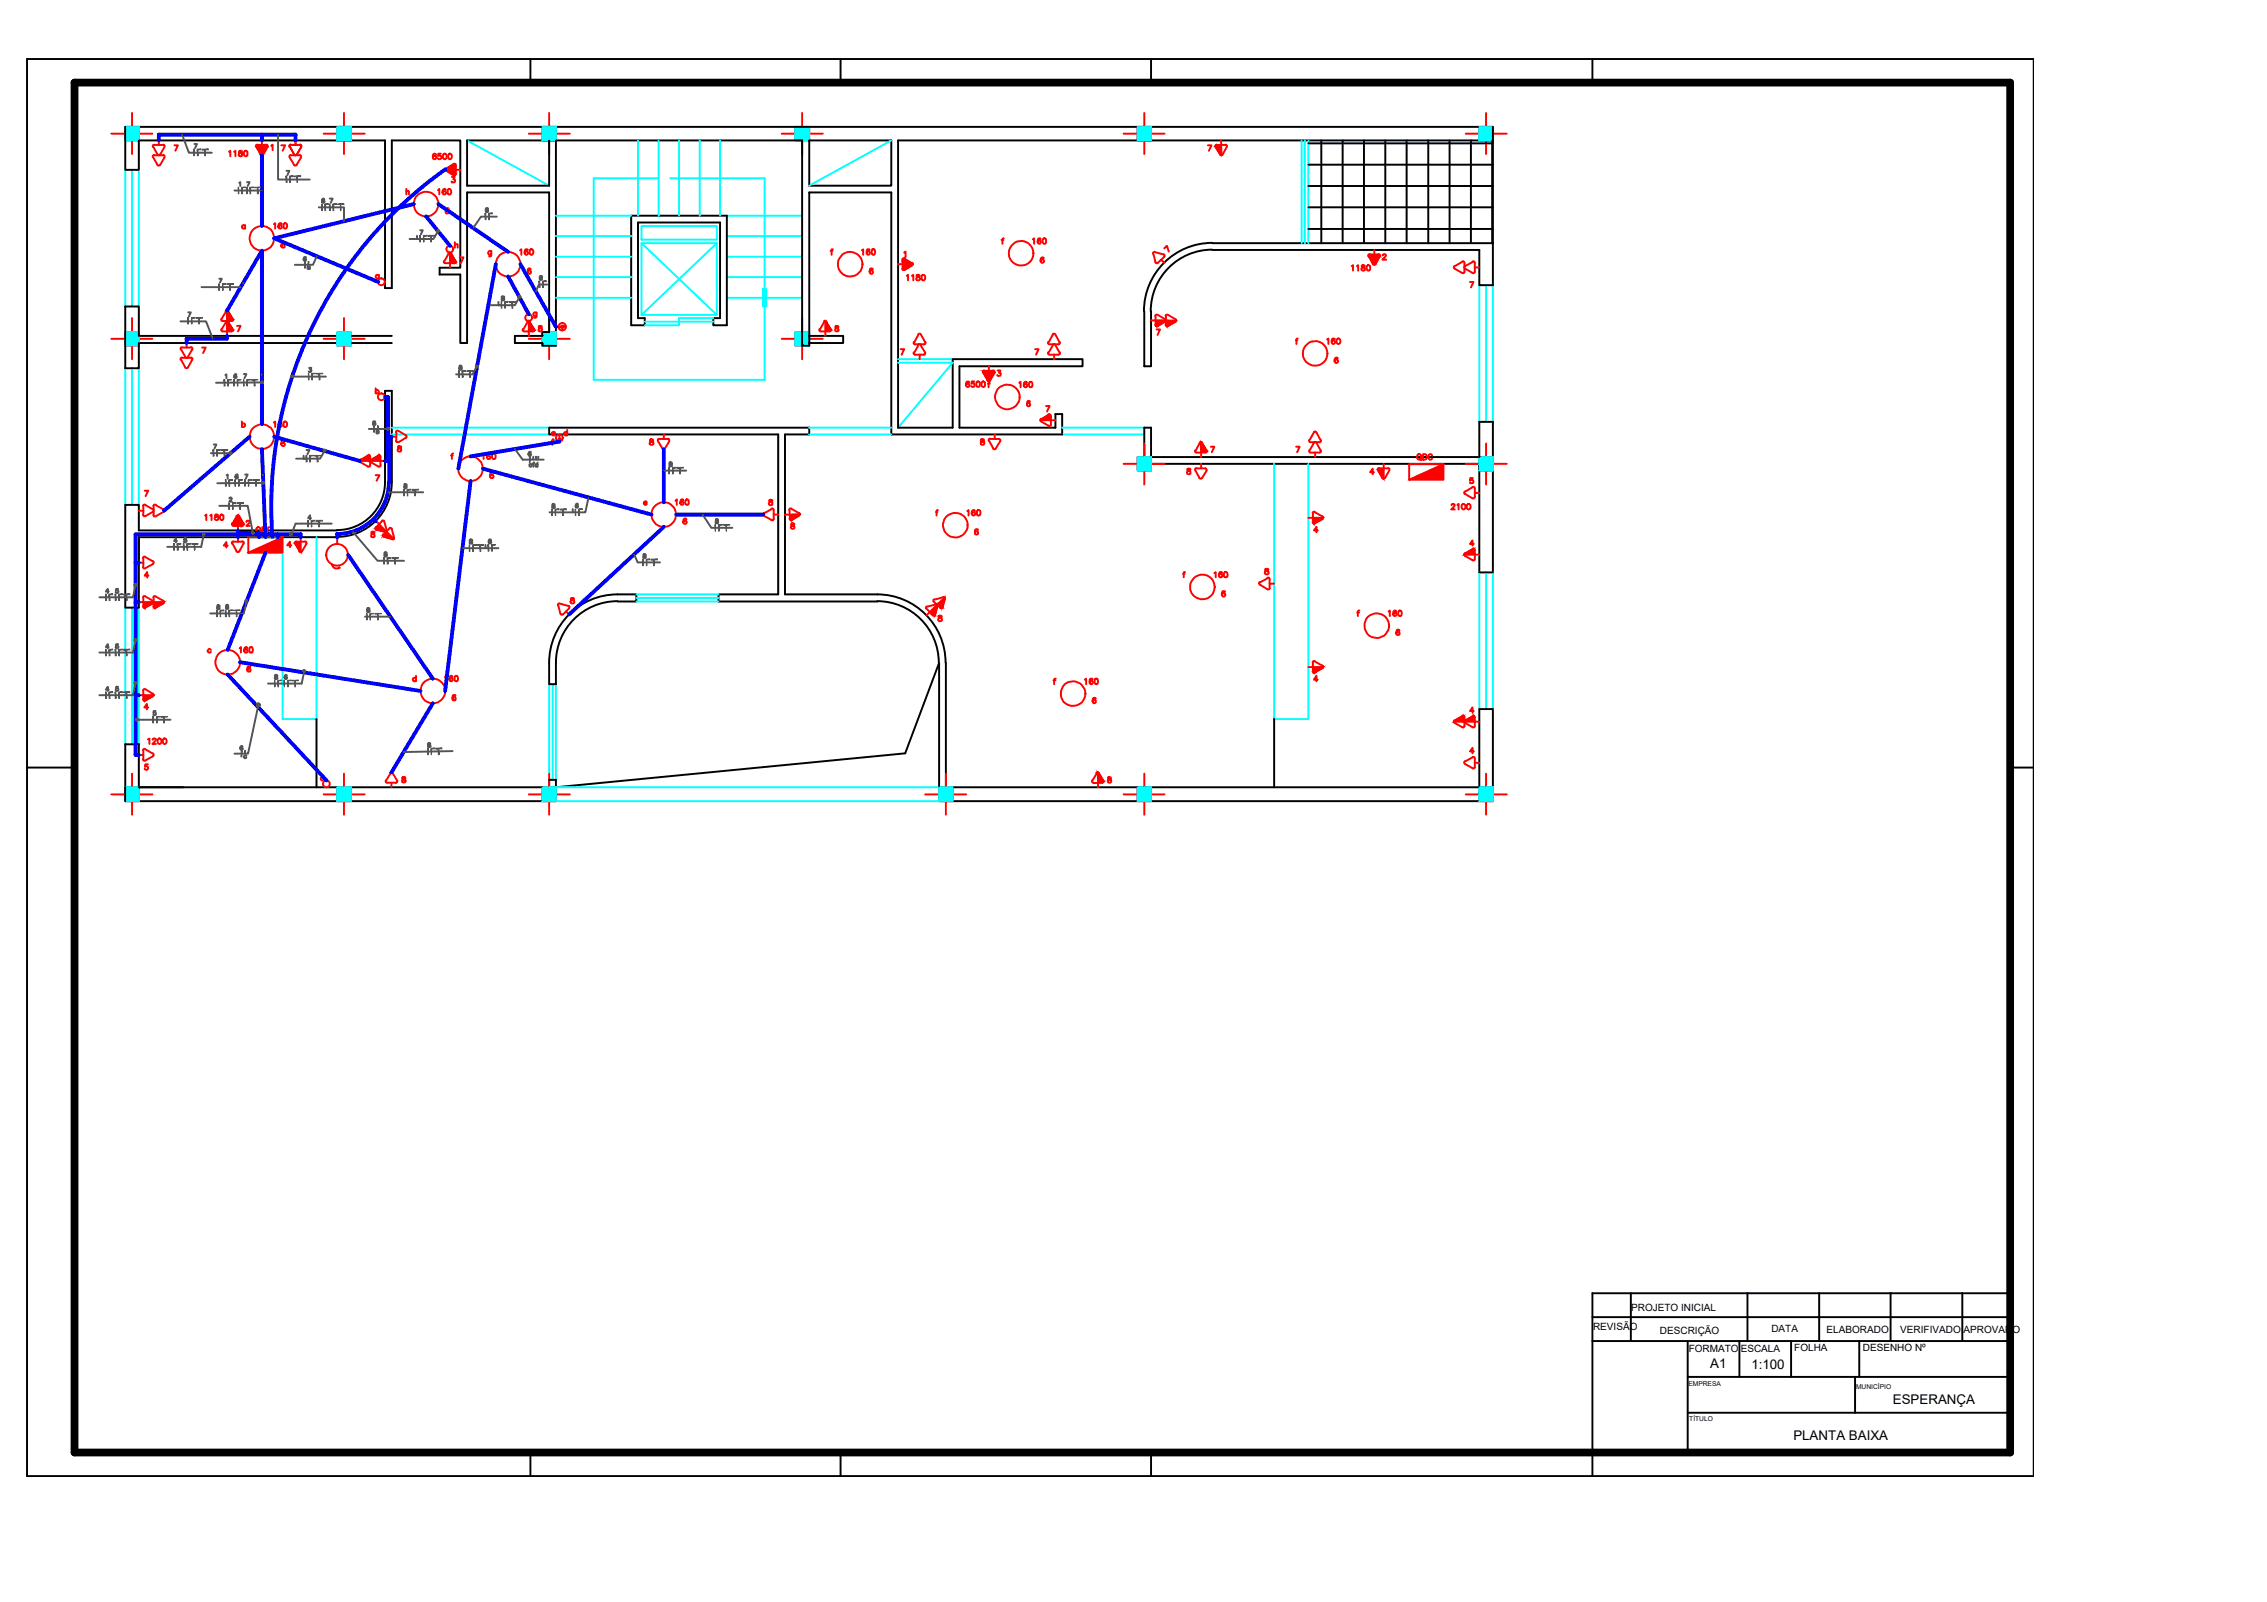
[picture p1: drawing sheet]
<svg xmlns="http://www.w3.org/2000/svg" width="297mm" height="210mm" viewBox="0 0 297 210" stroke-linecap="round" stroke-linejoin="round" font-family="sans-serif">
<defs><g id="words">
<g font-size="3.5" fill="#f00">
<text x="56.4" y="26.8">160</text>
<text x="34.9" y="31">160</text>
<text x="59.3" y="35.6">7</text>
<text x="67.4" y="34.6">160</text>
<text x="112.2" y="34.6">160</text>
<text x="134.4" y="33.2">160</text>
<text x="151.7" y="34.2">7</text>
<text x="112.9" y="37">6</text>
<text x="191.6" y="38.8">7</text>
<text x="69.5" y="44.8">8</text>
<text x="172.9" y="46.2">160</text>
<text x="132.6" y="51.9">160</text>
<text x="34.9" y="57.2">160</text>
<text x="62.4" y="61.4">160</text>
<text x="63.1" y="63.9">6</text>
<text x="154.5" y="63.5">8</text>
<text x="157.7" y="60.3">7</text>
<text x="184.9" y="61.4">QDC</text>
<text x="191.6" y="64.6">5</text>
<text x="18" y="66.3">7</text>
<text x="87.5" y="67.4">160</text>
<text x="88.5" y="69.8">6</text>
<text x="102.7" y="70.6">8</text>
<text x="125.9" y="68.8">160</text>
<text x="171.1" y="70.9">4</text>
<text x="164.7" y="76.6">8</text>
<text x="191.6" y="72.7">4</text>
<text x="73.7" y="80.4">8</text>
<text x="159.1" y="79.4">6</text>
<text x="181" y="81.8">160</text>
<text x="30.3" y="86.8">160</text>
<text x="31.4" y="89.3">6</text>
<text x="141.1" y="91">160</text>
<text x="191.6" y="94.5">4</text>
<text x="191.6" y="99.8">4</text>
</g>
<g font-size="3.5" fill="#545454">
<text x="32.8" y="70.9">QDC</text>
<text x="18" y="76.9">4</text>
<text x="18" y="94.2">4</text>
</g>
<g font-size="3.5" fill="#00f">
<text x="47.6" y="71.6">8</text>
<text x="18" y="102">5</text>
</g>
<g font-size="3.1" fill="#545454">
<text x="62.8" y="28.9">6</text>
<text x="39.5" y="36.3">a</text>
<text x="64.9" y="40.6">8</text>
<text x="69.8" y="37.7">6</text>
<text x="28.6" y="50.8">1</text>
<text x="27.2" y="60">7</text>
<text x="48.3" y="57.9">b</text>
<text x="30" y="63.9">6</text>
<text x="39.2" y="60.7">7</text>
<text x="39.5" y="69.1">4</text>
<text x="49.4" y="74.1">8</text>
<text x="63.1" y="72.3">6</text>
</g>
<g font-size="3.1" fill="#f00">
<text x="30.7" y="31">a</text>
<text x="48.3" y="37.7">a</text>
<text x="71.6" y="58.2">e</text>
<text x="83.6" y="67.4">e</text>
<text x="26.5" y="86.8">c</text>
</g>
<g font-size="1.7">
<text x="224.1" y="179.2">A1</text>
<text x="229.5" y="179.3">1:100</text>
<text x="248" y="183.9">ESPERANÇA</text>
<text x="235" y="188.7">PLANTA BAIXA</text>
</g>
<g font-size="1.3">
<text x="213.7" y="171.7">PROJETO INICIAL</text>
<text x="208.7" y="174.3">REVISÃO</text>
<text x="217.5" y="174.8">DESCRIÇÃO</text>
<text x="221.3" y="177.2">FORMATO</text>
<text x="228.1" y="177.2">ESCALA</text>
<text x="232.1" y="174.5">DATA</text>
<text x="235.1" y="177.1">FOLHA</text>
<text x="239.3" y="174.6">ELABORADO</text>
<text x="244.1" y="177.1">DESENHO Nº</text>
<text x="249" y="174.7">VERIFIVADO</text>
<text x="257.3" y="174.6">APROVADO</text>
</g>
<g font-size=".9">
<text x="221.2" y="181.6">EMPRESA</text>
<text x="243.2" y="181.9">MUNICÍPIO</text>
<text x="221.3" y="186.3">TÍTULO</text>
</g>
</g></defs>
<!-- layer: Acessorios -->
<g fill="none" stroke="#0ff" stroke-width=".25">
<path d="M61.2 18.4l10.8 5.9M83.6 18.4v9.9M86.3 18.4v9.9M89 18.4v9.9M91.7 18.4v9.9M94.3 18.4v9.9M116.8 18.4l-10.8 5.9M170.5 18.4v13.5M171 18.4v13.5M171.4 18.4v13.5M16.4 22.3v17.9M17.3 22.3v17.9"/>
<path d="M18.2 22.3v17.9M72.8 28.3h9.9M72.8 33.6h9.9M72.8 36.3h9.9M72.8 30.9h9.9M72.8 39h9.9M84.1 31.9h9.8v9.4h-9.8zM84.1 29.6h9.8v1.8h-9.8zM84.1 31.9l9.8 9.4M86.3 23.4h-8.5v26.4h22.4v-26.4h-12.4M93.9 31.9l-9.8 9.4M95.2 28.3h9.9"/>
<path d="M95.2 33.6h9.9M95.2 36.3h9.9M95.2 30.9h9.9M95.2 39h9.9M100 37.9h.4v2.2h-.4zM193.8 37.4v17.9M194.7 37.4v17.9M195.6 37.4v17.9M16.4 48.2v18M17.3 48.2v18M18.2 48.2v18M51.3 56.9h20.7"/>
<path d="M51.3 56h20.7M84.5 42.1h9M93.5 41.7h-4.5v.9h-4.5M106 56.9h10.8M106 56h10.8M117.7 47.5h7.1l-7.1 8.5M117.7 47.1h7.1M139.2 56.9h10.7M139.2 56h10.7M16.4 79.6v17.9M17.3 79.6v17.9M18.2 79.6v17.9"/>
<path d="M37 70.4v23.8h4.5v-23.8M83.4 77.9h10.7M83.4 78.3h10.7M83.4 78.8h10.7M166.9 60.8v33.4h4.5v-33.4M193.8 75v17.9M194.7 75v17.9M195.6 75v17.9M72 89.6v12.6M72.4 89.6v12.6M72.8 89.6v12.6M72.8 103.2h50.2"/>
<path d="M72.8 105h50.2"/>
</g>
<!-- layer: 10 -->
<g fill="none" stroke="#f00" stroke-width=".25">
<path d="M14.6 17.5h5.4M17.3 14.8v5.4M42.4 17.5h5.4M45.1 14.8v5.4M69.3 17.5h5.4M72 14.8v5.4M102.4 17.5h5.4M105.1 14.8v5.4M147.2 17.5h5.4M149.9 14.8v5.4M192.1 17.5h5.3M194.7 14.8v5.4"/>
<path d="M14.6 44.4h5.4M17.3 41.7v5.4M42.4 44.4h5.4M45.1 41.7v5.4M69.3 44.4h5.4M72 41.7v5.4M102.4 44.4h5.4M105.1 41.7v5.4M149.9 58.1v5.4M194.7 58.1v5.4M147.2 60.8h5.4M192.1 60.8h5.3"/>
<path d="M14.6 104.1h5.4M17.3 101.4v5.4M42.4 104.1h5.4M45.1 101.4v5.4M69.3 104.1h5.4M72 101.4v5.4M121.2 104.1h5.4M123.9 101.4v5.4M147.2 104.1h5.4M149.9 101.4v5.4M192.1 104.1h5.3M194.7 101.4v5.4"/>
</g>
<!-- layer: 4 -->
<g fill="none" stroke="#009595" stroke-width=".25">
<path d="M16.4 16.6h1.8v1.8h-1.8zM44.2 16.6h1.8v1.8h-1.8zM71.1 16.6h1.7v1.8h-1.7zM104.2 16.6h1.8v1.8h-1.8zM149 16.6h1.8v1.8h-1.8zM193.8 16.6h1.8v1.8h-1.8zM16.4 43.5h1.8v1.8h-1.8zM44.2 43.5h1.8v1.8h-1.8zM104.2 43.5h1.8v1.8h-1.8zM149 59.9h1.8v1.8h-1.8zM193.8 59.9h1.8v1.8h-1.8zM16.4 103.2h1.8v1.8h-1.8z"/>
<path d="M44.2 103.2h1.8v1.8h-1.8zM71.1 103.2h1.7v1.8h-1.7zM123 103.2h1.8v1.8h-1.8zM149 103.2h1.8v1.8h-1.8zM193.8 103.2h1.8v1.8h-1.8z"/>
</g>
<!-- layer: 2 -->
<g fill="#0ff" stroke="#0ff" stroke-width=".13">
<path d="M104.2 16.6v.9l.9-.9zM104.2 17.5l.9-.9v.9z"/>
<path d="M104.2 17.5v.9l.9-.9zM104.2 18.4l.9-.9v.9z"/>
<path d="M105.1 16.6v.9l.9-.9zM105.1 17.5l.9-.9v.9z"/>
<path d="M105.1 17.5v.9l.9-.9zM105.1 18.4l.9-.9v.9z"/>
<path d="M104.2 43.5v.9l.9-.9zM104.2 44.4l.9-.9v.9z"/>
<path d="M104.2 44.4v.9l.9-.9zM104.2 45.3l.9-.9v.9z"/>
<path d="M105.1 43.5v.9l.9-.9zM105.1 44.4l.9-.9v.9z"/>
<path d="M105.1 44.4v.9l.9-.9zM105.1 45.3l.9-.9v.9z"/>
<path d="M193.8 103.2v.9l.9-.9zM194.7 103.2v.9h-.9z"/>
<path d="M193.8 104.1v.9l.9-.9zM193.8 105l.9-.9v.9z"/>
<path d="M194.7 103.2v.9l.9-.9zM195.6 103.2v.9h-.9z"/>
<path d="M194.7 104.1v.9l.9-.9zM194.7 105l.9-.9v.9z"/>
<path d="M193.8 59.9v.9l.9-.9zM193.8 60.8l.9-.9v.9z"/>
<path d="M194.7 59.9v.9l.9-.9zM194.7 60.8l.9-.9v.9z"/>
<path d="M149 103.2v.9l.9-.9zM149.9 103.2v.9h-.9z"/>
<path d="M149 104.1v.9l.9-.9zM149 105l.9-.9v.9z"/>
<path d="M149.9 103.2v.9l.9-.9zM150.8 103.2v.9h-.9z"/>
<path d="M149.9 104.1v.9l.9-.9zM149.9 105l.9-.9v.9z"/>
<path d="M123 103.2v.9l.9-.9zM123.9 103.2v.9h-.9z"/>
<path d="M123 104.1v.9l.9-.9zM123 105l.9-.9v.9z"/>
<path d="M123.9 103.2v.9l.9-.9zM124.8 103.2v.9h-.9z"/>
<path d="M123.9 104.1v.9l.9-.9zM123.9 105l.9-.9v.9z"/>
<path d="M149 59.9v.9l.9-.9zM149.9 59.9v.9h-.9z"/>
<path d="M149 60.8v.9l.9-.9zM149.9 60.8v.9h-.9z"/>
<path d="M149.9 59.9v.9l.9-.9zM149.9 60.8l.9-.9v.9z"/>
<path d="M149.9 60.8v.9l.9-.9zM149.9 61.7l.9-.9v.9z"/>
<path d="M193.8 16.6v.9l.9-.9zM193.8 17.5l.9-.9v.9z"/>
<path d="M193.8 17.5v.9l.9-.9zM193.8 18.4l.9-.9v.9z"/>
<path d="M194.7 16.6v.9l.9-.9zM194.7 17.5l.9-.9v.9z"/>
<path d="M194.7 17.5v.9l.9-.9zM194.7 18.4l.9-.9v.9z"/>
<path d="M149 16.6v.9l.9-.9zM149 17.5l.9-.9v.9z"/>
<path d="M149 17.5v.9l.9-.9zM149.9 17.5v.9h-.9z"/>
<path d="M149.9 16.6v.9l.9-.9zM149.9 17.5l.9-.9v.9z"/>
<path d="M149.9 17.5v.9l.9-.9zM149.9 18.4l.9-.9v.9z"/>
<path d="M71.1 103.2v.9l.9-.9zM72 103.2v.9h-.9z"/>
<path d="M71.1 104.1v.9l.9-.9zM72 104.1v.9h-.9z"/>
<path d="M72 103.2v.9l.8-.9zM72.8 103.2v.9h-.8z"/>
<path d="M72 104.1v.9l.8-.9zM72 105l.8-.9v.9z"/>
<path d="M16.4 103.2v.9l.9-.9zM17.3 103.2v.9h-.9z"/>
<path d="M16.4 104.1v.9l.9-.9zM17.3 104.1v.9h-.9z"/>
<path d="M17.3 103.2v.9l.9-.9zM18.2 103.2v.9h-.9z"/>
<path d="M17.3 104.1v.9l.9-.9zM17.3 105l.9-.9v.9z"/>
<path d="M71.1 16.6v.9l.9-.9zM71.1 17.5l.9-.9v.9z"/>
<path d="M71.1 17.5v.9l.9-.9zM72 17.5v.9h-.9z"/>
<path d="M72 16.6v.9l.8-.9zM72 17.5l.8-.9v.9z"/>
<path d="M72 17.5v.9l.8-.9zM72 18.4l.8-.9v.9z"/>
<path d="M16.4 16.6v.9l.9-.9zM17.3 16.6v.9h-.9z"/>
<path d="M16.4 17.5v.9l.9-.9zM17.3 17.5v.9h-.9z"/>
<path d="M17.3 16.6v.9l.9-.9zM17.3 17.5l.9-.9v.9z"/>
<path d="M17.3 17.5v.9l.9-.9zM17.3 18.4l.9-.9v.9z"/>
<path d="M16.4 43.5v.9l.9-.9zM17.3 43.5v.9h-.9z"/>
<path d="M16.4 44.4v.9l.9-.9zM17.3 44.4v.9h-.9z"/>
<path d="M17.3 43.5v.9l.9-.9zM17.3 44.4l.9-.9v.9z"/>
<path d="M17.3 44.4v.9l.9-.9zM17.3 45.3l.9-.9v.9z"/>
<path d="M44.2 103.2v.9l.9-.9zM45.1 103.2v.9h-.9z"/>
<path d="M44.2 104.1v.9l.9-.9zM44.2 105l.9-.9v.9z"/>
<path d="M45.1 103.2v.9l.9-.9zM46 103.2v.9h-.9z"/>
<path d="M45.1 104.1v.9l.9-.9zM46 104.1v.9h-.9z"/>
<path d="M44.2 16.6v.9l.9-.9zM44.2 17.5l.9-.9v.9z"/>
<path d="M44.2 17.5v.9l.9-.9zM44.2 18.4l.9-.9v.9z"/>
<path d="M45.1 16.6v.9l.9-.9zM45.1 17.5l.9-.9v.9z"/>
<path d="M45.1 17.5v.9l.9-.9zM46 17.5v.9h-.9z"/>
<path d="M44.2 43.5v.9l.9-.9zM44.2 44.4l.9-.9v.9z"/>
<path d="M44.2 44.4v.9l.9-.9zM44.2 45.3l.9-.9v.9z"/>
<path d="M45.1 43.5v.9l.9-.9zM46 43.5v.9h-.9z"/>
<path d="M45.1 44.4v.9l.9-.9zM45.1 45.3l.9-.9v.9z"/>
</g>
<!-- layer: ALVENARIA -->
<g fill="none" stroke="#000" stroke-width=".25">
<path d="M72 18.4v5.9h-10.8v-5.9h43.9v26.9h.9v-20.1h10.8v31.7h22.4v-2.6h-.9v1.7h-12.6v-8h16.1v-.9h-17v8.9h-7.1v-37.6h77.9M72.8 18.4v26.9M106 18.4h10.8v5.9h-10.8zM171.4 18.8h24.2M173.1 18.4v13.5M175.9 18.4v13.5M178.7 18.4v13.5M181.5 18.4v13.5M184.3 18.4v13.5M187.1 18.4v13.5M189.9 18.4v13.5M192.7 18.4v13.5"/>
<path d="M195.5 18.4v13.5M51.3 37.7v-19.3h9v16.7h-2.7v.9h2.7v8.9h.9v-19.7h10.8v18.3M82.7 28.3h12.5v14.3h-1.7v-.9h.8v-12.5h-10.7v12.5h.9v.9h-1.8zM158.8 31.8a9 9 0 0 0-8.9 9M158.8 32.7a8.1 8.1 0 0 0-8 8.1M158.9 31.9h36.7M171.4 30h24.2M171.4 27.2h24.2M171.4 24.4h24.2M171.4 21.6h24.2M195.6 31.9v5.5h-1.8v-4.6h-34.9M195.6 31.9v-15.3h-179.2v5.7h1.8v-3.9h32.2v19.3"/>
<path d="M51.3 44h-33.1v-3.8h-1.8v8h1.8v-3.3h33.1M71.1 44h-3.6v.9h3.6M106 44h4.5v.9h-4.5M149.9 40.8v7.2h.9v-7.2M149.9 56h.9v3.9h43v-4.6h1.8v19.7h-1.8v-14.2h-43.9zM44.2 69.5h-26v-3.3h-1.8v13.4h1.8v-9.2h26M50.4 63.2a6.3 6.3 0 0 1-6.2 6.3M50.4 63.2v-12h.9v12M51.3 63.2a7.2 7.2 0 0 1-7.1 7.1M80.9 77.9a9 9 0 0 0-8.9 9v2.7h.8v-2.8a8.1 8.1 0 0 1 8.1-8M80.9 77.9h2.5v.9h-2.5M114.9 77.9a9 9 0 0 1 9 8.9"/>
<path d="M114.9 78.8a8.1 8.1 0 0 1 8.1 8M115 77.9h-12.1v-21h3.1v-.9h-34v.9h30v21h-7.9v.9h20.9M16.4 97.5h1.8v5.7h53.8v-1h.8v2.8h-56.4zM41.5 94.2v9M123.9 86.9v16.3h69.9v-10.3M166.9 94.2v9M195.6 92.9v12.1h-72.6v-18.1l-4.4 11.8-45.8 4.5"/>
</g>
<!-- layer: ELETRODUTOS -->
<g fill="none" stroke="#00f" stroke-width=".51">
<path d="M20.8 18.4v-.8h17.9v.8M34.3 17.6v.8M34.3 20.3v9.3M54.2 26.7l-18.3 4.5 13.7 5.7M55.8 28.3l3.2 3.9M57.4 26.7l9.2 6.3M58.3 22.2a54.1 54.1 0 0 0-22.6 48.1M65 34.6l-4.9 26.8M66.6 36.2l2.7 5M68.2 34.6l4.6 8.2M29.7 40.7l4.6-7.9v22.8M29.7 44v.4h-5.2v.5"/>
<path d="M32.7 57.2l-11.2 9.7M34.3 58.8l.5 11.6M35.9 57.2l11.2 3.2M50.4 52h.4v8.4h-.4M51 57.2v6M73.3 57.9l-11.6 1.9M87 58.9v6.9M17.8 78.9h.4M31.2 69.5v.3h2.7M31.2 70v.4M34.8 72.4l-5 12.8M39.4 70.4v-.4h-21.6v28.9"/>
<path d="M44.2 70v.4M45.6 72.7l11.1 16.2M51 63.2a6.8 6.8 0 0 1-6.8 6.8M61.7 63l-3.4 27.5M63.3 61.4l22.1 6M87 69l-12.4 11.5M88.6 67.4h11.4M29.8 88.4l13 13.9M31.4 86.8l23.7 3.7M56.7 92.1l-5.4 9.1"/>
</g>
<!-- layer: Acessorios -->
<path d="M100 37.9l.4 2.2v-2.2zM100 37.9l.4 2.2h-.4z" fill="#0ff" stroke="#0ff" stroke-width=".13"/>
<!-- layer: TOMADAS-ENERGIA -->
<g fill="none" stroke="#f00" stroke-width=".25">
<path d="M20.1 19.2l.5 1.1M20.2 19a.19 .19 0 0 0-.2 .2M20.2 19h1.2M20.8 18.4v.6M21.4 19a.19 .19 0 0 1 .2 .1 .19 .19 0 0 1-.1 .2M21.5 19.3l-.5 1M22.8 19h.5l-.3 .8M30 19.9l.2-.1v.7M30.7 19.9l.1-.1v.7M31.4 19.8v.2a.26 .26 0 0 1 .3 .1 .26 .26 0 0 1-.1 .4l-.2-.1a.28 .28 0 0 1 0-.3 .28 .28 0 0 1 .3-.1v-.2zM32 19.9l.2-.1a.38 .38 0 0 1 .2 .3 .38 .38 0 0 1-.2 .4l-.2-.2zM33.6 19.2l.5 1.1"/>
<path d="M33.7 19a.19 .19 0 0 0-.2 .2M33.8 19h1.1M34.3 18.4v.6M34.9 19a.19 .19 0 0 1 .2 .1 .19 .19 0 0 1-.1 .2M35 19.3l-.5 1M35.5 19.1l.2-.1v.7M36.9 19h.5l-.4 .8M38 19.2l.6 1.1M38.1 19a.19 .19 0 0 0-.2 .2M38.1 19h1.2M38.7 18.4v.6M39.3 19a.19 .19 0 0 1 .2 .1 .19 .19 0 0 1-.1 .2"/>
<path d="M39.4 19.3l-.5 1M158.3 19h.4l-.3 .8M159.3 19.3l.6 1M159.4 19a.19 .19 0 0 0-.1 .2M159.5 19h1.1M160 18.4v1.9M160.6 19a.19 .19 0 0 1 .1 .1 .19 .19 0 0 1 0 .2M160.7 19.3l-.5 1M20.1 20.6l.5 1M20.2 20.3a.19 .19 0 0 0-.2 .3M20.2 20.3h1.2M20.6 20.2a.19 .19 0 0 0 .2 .1 .19 .19 0 0 0 .2-.1"/>
<path d="M20.6 21.6a.19 .19 0 0 0 .2 .1 .19 .19 0 0 0 .2-.1M21.4 20.3a.19 .19 0 0 1 .2 .1 .19 .19 0 0 1-.1 .2M21.5 20.6l-.5 1M34.1 20.2a.19 .19 0 0 0 .2 .1 .19 .19 0 0 0 .2-.1M38 20.6l.6 1M38.1 20.3a.19 .19 0 0 0-.2 .3M38.1 20.3h1.2M38.5 20.2a.19 .19 0 0 0 .2 .1 .19 .19 0 0 0 .2-.1M38.5 21.6a.19 .19 0 0 0 .2 .1 .19 .19 0 0 0 .2-.1M39.2 20.3a.19 .19 0 0 1 .2 .1 .19 .19 0 0 1 0 .2M39.4 20.6l-.6 1M57.1 20.3v-.1a.35 .35 0 0 0-.4 .2 .35 .35 0 0 0 .2 .5l.2-.1a.22 .22 0 0 0 0-.4 .22 .22 0 0 0-.4 .2"/>
<path d="M57.8 20.1h-.4v.3a.27 .27 0 0 1 .4 0 .27 .27 0 0 1-.1 .4 .27 .27 0 0 1-.4-.1M58.2 20.2a.32 .32 0 0 1 .3 .3 .32 .32 0 0 1-.3 .3l-.2-.2zM58.4 22.1a.19 .19 0 0 0-.1 .1 .19 .19 0 0 0 .1 .2M58.4 22.4l1 .6M58.8 20.2a.32 .32 0 0 1 .4 .3 .32 .32 0 0 1-.4 .3l-.1-.1v-.4zM59.4 21.5a.19 .19 0 0 1 .3 .1v1.2M59.5 21.5l-1.1 .6M59.7 22.3h.6M117.7 34.6h.6M118.2 34a.19 .19 0 0 1 .1-.1 .19 .19 0 0 1 .2 0l1 .6M118.2 35.2a.19 .19 0 0 0 .3 .1M118.3 34.1v1.1"/>
<path d="M118.5 33.1l.1-.1v.7M118.8 36.1l.2-.1v.7M119.5 36.1l.2-.1v.7M119.5 34.8l-1 .6M119.5 34.4a.19 .19 0 0 1 .1 .2 .19 .19 0 0 1-.1 .2M120.1 36.1v.2a.27 .27 0 0 1 .4 .1 .27 .27 0 0 1-.1 .3h-.2a.25 .25 0 0 1-.1-.3 .25 .25 0 0 1 .3-.1l.1-.1v-.1zM120.8 36.1a.32 .32 0 0 1 .4 .3 .32 .32 0 0 1-.4 .3v-.1v-.5zM160.2 20.2a.19 .19 0 0 1-.2 .1 .19 .19 0 0 1-.1-.1M177.1 34.9l.2-.2v.8M177.8 34.9l.2-.2v.8M178.5 34.8v.2a.32 .32 0 0 1 .3 .1 .32 .32 0 0 1 0 .3 .24 .24 0 0 1-.3 0 .24 .24 0 0 1 0-.3l.3-.1v-.2zM179.2 34.8l.1-.1a.38 .38 0 0 1 .2 .4 .38 .38 0 0 1-.2 .4l-.2-.4z"/>
<path d="M179.4 33.6l.5 1M179.5 33.3a.19 .19 0 0 0-.2 .3M179.5 33.3h1.2M179.9 34.6a.19 .19 0 0 0 .2 .1 .19 .19 0 0 0 .1-.1M180.1 32.8v.5M180.6 33.3a.19 .19 0 0 1 .2 .1 .19 .19 0 0 1 0 .2l-.6 1M181.2 33.5l.1-.2h.2l.1 .1-.5 .6h.5M191.6 34.3l-1 .6M191.6 34.3a.19 .19 0 0 1 .3 .1M191.9 34.4v1.2M192.9 34.3a.19 .19 0 0 1 .3 .1M193 34.3l-1 .6"/>
<path d="M193.2 34.4v1.2M23.7 45.8l.6 1a.19 .19 0 0 0 .1 .1 .19 .19 0 0 0 .2-.1M23.7 47.1l.6 1a.19 .19 0 0 0 .1 .1 .19 .19 0 0 0 .2-.1M23.9 45.5a.19 .19 0 0 0-.2 .3M23.9 46.8a.19 .19 0 0 0-.2 .3M23.9 45.5h1.1M23.9 46.9h1.1M24.5 44.9v.6M25 45.5a.19 .19 0 0 1 .2 .1 .19 .19 0 0 1 0 .2l-.6 1M25 46.8a.19 .19 0 0 1 .2 .2 .19 .19 0 0 1 0 .2M25.2 47.1l-.6 1.1M26.5 45.5h.5l-.4 .8"/>
<path d="M29 43.1a.19 .19 0 0 0 0 .2 .19 .19 0 0 0 .2 .1h1.1M29 41.8a.19 .19 0 0 0 0 .2 .19 .19 0 0 0 .2 .1h1.1M29.6 42.1a.19 .19 0 0 1 .1-.1 .19 .19 0 0 1 .2 .1M29.6 40.8a.19 .19 0 0 1 .1-.1 .19 .19 0 0 1 .2 .1l.6 1M29.6 42.2l-.6 1M29.6 40.8l-.6 1M29.7 40.7v3.3M29.9 42.2l.6 1M30.5 43.1a.19 .19 0 0 1-.2 .3M30.5 41.8a.19 .19 0 0 1-.2 .3M31.1 42.7h.4l-.3 .7M48.2 59.7a.19 .19 0 0 1 .3 .1v1.2"/>
<path d="M48.2 59.7l-1 .6M49.6 59.7a.19 .19 0 0 1 .3 .1v1.2M49.6 59.7l-1 .6M51.3 57.2h.6M51.9 57.7a.19 .19 0 0 0 .3 .2M51.9 56.6v1.2M52.1 58.5l.1 .2h.2a.22 .22 0 0 1 .2 .3 .22 .22 0 0 1-.3 .2 .25 .25 0 0 1-.2-.4 .25 .25 0 0 1 .3-.1l.2-.1-.1-.1-.2-.1zM52.2 56.5a.19 .19 0 0 0-.2-.1 .19 .19 0 0 0-.1 .2M52.2 56.5l1 .6M53.2 57a.19 .19 0 0 1 .1 .2 .19 .19 0 0 1-.1 .2M53.2 57.3l-1 .6M85.2 57.6v.2l.4 .2v.2h-.4v-.2l.4-.3-.1-.1z"/>
<path d="M86.2 57.8l.6 1M86.4 57.5a.19 .19 0 0 0-.2 .3M86.4 57.5h1.1M86.8 58.8a.19 .19 0 0 0 .2 .1 .19 .19 0 0 0 .1-.1M87 56.9v.6M87.5 57.5a.19 .19 0 0 1 .2 .1 .19 .19 0 0 1 0 .2M87.7 57.8l-.6 1M107.4 43.1a.19 .19 0 0 0 0 .2 .19 .19 0 0 0 .1 .1h1.2M108 42.1a.19 .19 0 0 1 .1-.1 .19 .19 0 0 1 .2 .1M108 42.2l-.6 1M108.1 42.1v1.9M108.3 42.2l.6 1"/>
<path d="M108.8 43.1a.19 .19 0 0 1-.1 .3M109.5 42.7v.3a.26 .26 0 0 1 .3 .1 .26 .26 0 0 1-.1 .3h-.2a.28 .28 0 0 1 0-.4 .28 .28 0 0 1 .3 0v-.3zM118 45.7h.5l-.4 .8M119.7 46.2a.19 .19 0 0 0 0 .2 .19 .19 0 0 0 .2 .1M119.7 44.8a.19 .19 0 0 0 0 .2 .19 .19 0 0 0 .2 .1M119.9 46.5h1.2M120.3 45.2a.19 .19 0 0 1 .2-.1 .19 .19 0 0 1 .2 .1M120.3 43.8a.19 .19 0 0 1 .2-.1 .19 .19 0 0 1 .2 .1M120.3 45.2l-.5 1M120.3 43.8l-.5 1.1M120.5 46.5v.6M120.6 45.2l.6 1"/>
<path d="M120.7 43.8l.5 1.1M121.2 46.2a.19 .19 0 0 1-.2 .3M121.2 44.8a.19 .19 0 0 1-.1 .3h-1.2M127 50.1l-.1-.1a.41 .41 0 0 0-.1 .7 .23 .23 0 0 0 .2-.3 .23 .23 0 0 0-.4 0M127.7 50h-.4v.3a.25 .25 0 0 1 .4 0 .25 .25 0 0 1-.1 .4 .25 .25 0 0 1-.4-.1M128 50h.1a.38 .38 0 0 1 .3 .3 .38 .38 0 0 1-.3 .4h-.1l-.1-.3zM128.6 57.6l-.1 .1a.43 .43 0 0 1 .4 .5 .25 .25 0 0 1-.3 .1 .25 .25 0 0 1-.1-.4l.4-.2v-.1zM128.6 50.1l.2-.1a.38 .38 0 0 1 .3 .3 .38 .38 0 0 1-.3 .4l-.2-.1zM128.8 48.8l.6 1.1M129 48.5a.19 .19 0 0 0-.2 .3M129 48.6h1.2M129.4 49.8a.19 .19 0 0 0 .1 .1 .19 .19 0 0 0 .2-.1"/>
<path d="M129.6 48v.6M129.6 57.8l.6 1M129.7 57.5a.19 .19 0 0 0-.1 .3M129.8 57.5h1.1M130.1 58.8a.19 .19 0 0 0 .2 .1 .19 .19 0 0 0 .2-.1M130.1 48.5a.19 .19 0 0 1 .2 .1 .19 .19 0 0 1 0 .2M130.3 48.9l-.6 1M130.3 56.9v.6M130.7 48.5h.4l-.2 .3h.1a.25 .25 0 0 1 0 .4 .25 .25 0 0 1-.3-.1M130.9 57.5a.19 .19 0 0 1 .2 .1 .19 .19 0 0 1 0 .2l-.6 1M135.6 45.7h.5l-.4 .8M136.3 55.1h2"/>
<path d="M136.4 54.9a.19 .19 0 0 0-.1 .1 .19 .19 0 0 0 .1 .2M136.4 55.2l1 .6M137.1 53.2h.4l-.3 .7M137.4 46.2a.19 .19 0 0 0-.1 .2 .19 .19 0 0 0 .2 .1h1.2M137.4 44.8a.19 .19 0 0 0-.1 .2 .19 .19 0 0 0 .2 .1h1.2M137.4 54.3a.19 .19 0 0 1 .3 .2M137.4 54.3l-1 .6M137.7 55.6a.19 .19 0 0 1-.1 .2 .19 .19 0 0 1-.2 0M137.7 54.5v1.2M137.9 45.2a.19 .19 0 0 1 .2-.1 .19 .19 0 0 1 .2 .1M138 45.2l-.6 1M138.1 46.5v.6"/>
<path d="M138.3 43.8a.19 .19 0 0 0-.2-.1 .19 .19 0 0 0-.2 .1l-.5 1.1M138.3 45.2l.5 1M138.3 43.8l.5 1.1M138.9 46.2a.19 .19 0 0 1-.2 .3M138.9 44.8a.19 .19 0 0 1-.2 .3M150.8 42h3.3M151.4 42.5a.19 .19 0 0 0 .3 .2M151.4 41.4v1.2M151.5 43.2h.5l-.3 .7M151.7 41.3a.19 .19 0 0 0-.2-.1 .19 .19 0 0 0-.1 .2M151.7 41.3l1 .6M152.7 41.8a.19 .19 0 0 1 .1 .2 .19 .19 0 0 1-.1 .1"/>
<path d="M152.7 42.1l-1 .6M152.7 42.5a.19 .19 0 0 0 .3 .2M152.8 41.4v1.2M153 41.3a.19 .19 0 0 0-.2-.1 .19 .19 0 0 0-.1 .2M153.1 41.3l.9 .6M154 41.8a.19 .19 0 0 1 .1 .2 .19 .19 0 0 1-.1 .2l-1 .5M169.8 58.5h.5l-.3 .8M171.6 59a.19 .19 0 0 0-.1 .2 .19 .19 0 0 0 .2 .1M171.6 57.6a.19 .19 0 0 0-.1 .2 .19 .19 0 0 0 .2 .1M171.7 57.9h1.2M172.1 58a.19 .19 0 0 1 .2-.1 .19 .19 0 0 1 .2 .1M172.1 56.7a.19 .19 0 0 1 .2-.2 .19 .19 0 0 1 .2 .2"/>
<path d="M172.2 58l-.6 1M172.2 56.7l-.6 .9M172.3 59.3v.6M172.5 58l.5 1M172.5 56.7l.5 1M173.1 59a.19 .19 0 0 1-.2 .3h-1.2M173.1 57.6a.19 .19 0 0 1-.2 .3M18.2 78.9h3.3M18.7 67.4a.19 .19 0 0 0 .3 .2M18.7 79.5a.19 .19 0 0 0 .3 .1M18.8 78.3v1.1M19 78.1a.19 .19 0 0 0-.2 0 .19 .19 0 0 0-.1 .2"/>
<path d="M19.1 78.2l1 .5M20 78.7a.19 .19 0 0 1 .1 .2 .19 .19 0 0 1-.1 .1M20.1 67l-1.1 .6M20.1 79.1l-1.1 .5M20.1 79.5a.19 .19 0 0 0 .3 .1M20.1 67.5a.19 .19 0 0 0 .3 .1M20.1 78.3v1.1M20.4 78.1a.19 .19 0 0 0-.2 0 .19 .19 0 0 0-.1 .2M20.4 78.2l1 .5a.19 .19 0 0 1 .1 .2 .19 .19 0 0 1-.1 .1M21.4 67.1l-1 .5M21.4 79.1l-1 .5M26.9 67.5l.1-.1v.7"/>
<path d="M27.5 67.5l.2-.1v.7M28.2 67.5v.1a.32 .32 0 0 1 .3 .2 .32 .32 0 0 1 .1 .3 .24 .24 0 0 1-.4 0 .24 .24 0 0 1 0-.3l.4-.2v-.1l-.3-.1zM28.9 67.5l.1-.1a.38 .38 0 0 1 .3 .4 .38 .38 0 0 1-.3 .3h-.1l-.1-.3zM29.8 71.5h-.5l.4-.5v.7M30.4 68.6a.19 .19 0 0 0 .2 .3M30.5 71.2l.5 1M30.6 70.9a.19 .19 0 0 0-.2 .3M30.6 71h1.2M30.6 68.9h1.2M31 72.2a.19 .19 0 0 0 .2 .1 .19 .19 0 0 0 .1-.1M31 67.6a.19 .19 0 0 1 .2-.1 .19 .19 0 0 1 .1 .1M31 67.6l-.5 1"/>
<path d="M31.2 68.9v.6M31.2 70.4v.6M31.4 67.6l.5 1M31.9 71.2l-.5 1M38.2 71.4h-.6l.4-.4v.7M38.7 71.2l.6 1M38.8 70.9a.19 .19 0 0 0-.1 .3M38.8 71h1.2M39.2 72.2a.19 .19 0 0 0 .2 .1 .19 .19 0 0 0 .1-.1M39.4 70.4v1.9M40 70.9a.19 .19 0 0 1 .1 .1 .19 .19 0 0 1 0 .2M40.2 71.2l-.6 1"/>
<path d="M43.5 74a.61 .61 0 0 0 .9 .4M44.2 70.4v.9M47.1 60.4h3.3M47.2 60.2a.19 .19 0 0 0-.1 .2 .19 .19 0 0 0 .1 .1M47.2 60.6l1 .5M48.5 61a.19 .19 0 0 1-.1 .1 .19 .19 0 0 1-.2 0M48.6 60.2a.19 .19 0 0 0-.1 .2 .19 .19 0 0 0 .1 .1M48.6 60.6l.9 .5a.19 .19 0 0 0 .3 0 .19 .19 0 0 0 .1-.1M49.2 62.3h.5l-.4 .7M100.1 67.2a.19 .19 0 0 0-.1 .2 .19 .19 0 0 0 .1 .2M100.1 67.6l1 .5M100.8 65.5v.1l.1 .1 .3 .2a.24 .24 0 0 1-.1 .3 .24 .24 0 0 1-.3-.1 .24 .24 0 0 1 0-.3l.4-.2v-.1z"/>
<path d="M101.1 66.6a.19 .19 0 0 1 .3 .2v1.2l-.1 .2-.2-.1M101.1 66.7l-1 .6M101.4 67.4h.6M121.4 79.8l.8 .8M121.5 79.4a.19 .19 0 0 0-.2 .2 .19 .19 0 0 0 .1 .2M122.4 78.9l.8 .8M122.5 78.5a.19 .19 0 0 0-.2 .1 .19 .19 0 0 0 0 .2M122.6 79.2a.19 .19 0 0 1 .2 0 .19 .19 0 0 1 0 .2M122.6 79.2l-1.1 .3M122.8 79.4l-.3 1.1M123.6 78.3l-1.1 .3M123.6 78.2a.19 .19 0 0 1 .2 .1 .19 .19 0 0 1 0 .2"/>
<path d="M123.8 78.3l-2.4 2.3M123.8 78.5l-.3 1.1a.19 .19 0 0 1-.3 0M180 61.9h-.5l.4-.5v.7M180.6 61.7l.5 .9M180.7 61.3a.19 .19 0 0 0-.2 .3M180.7 61.4h1.1M181.3 60.8v1.9M181.5 62.6a.19 .19 0 0 1-.2 .1 .19 .19 0 0 1-.2-.1M181.9 61.3a.19 .19 0 0 1 .1 .1 .19 .19 0 0 1 0 .2M182 61.7l-.5 .9M190.2 66.2a.22 .22 0 0 1 .2-.2 .22 .22 0 0 1 .2 .2l-.5 .5h.5M191 66.2l.1-.2v.7"/>
<path d="M191.5 66.2l.1-.1a.32 .32 0 0 1 .4 .3 .32 .32 0 0 1-.4 .3l-.1-.3zM192.2 66.2l.1-.1a.32 .32 0 0 1 .4 .3 .32 .32 0 0 1-.4 .3l-.1-.3zM19.4 96.9l.2-.1v.7M20 96.9a.22 .22 0 0 1 .3-.1 .22 .22 0 0 1 .1 .2l-.4 .5h.4M20.8 96.8h.1a.34 .34 0 0 1 .3 .3 .34 .34 0 0 1-.4 .3l-.2-.3zM21.4 96.9l.1-.1a.34 .34 0 0 1 .3 .3 .34 .34 0 0 1-.4 .3l-.1-.3zM122.5 80.5a.19 .19 0 0 1-.3 .1M123 80.7v.1a.43 .43 0 0 1 .4 .5l-.3 .1a.25 .25 0 0 1-.2-.3 .25 .25 0 0 1 .4-.2l.1-.1-.1-.1zM171.4 87.4h2M172 88a.19 .19 0 0 0 .3 .1M172 86.8v1.2M172.3 86.7l1 .5"/>
<path d="M172.3 86.6a.19 .19 0 0 0-.2 0 .19 .19 0 0 0-.1 .2M172.7 89.1h-.5l.3-.6v.8M173.3 87.2a.19 .19 0 0 1 .1 .2 .19 .19 0 0 1-.1 .2M173.3 87.5l-1 .6M50.6 102.3a.19 .19 0 0 0 0 .2 .19 .19 0 0 0 .1 .1h1.2M51.1 101.3a.19 .19 0 0 1 .2-.1 .19 .19 0 0 1 .1 .1M51.2 101.3l-.6 1M51.3 102.6v.6M51.5 101.3l.6 1M52 102.3a.19 .19 0 0 1-.1 .3M52.7 101.8v.3h.3l.2 .2a.24 .24 0 0 1-.3 .2 .24 .24 0 0 1-.2-.3l.3-.1 .1-.2a.24 .24 0 0 0-.4-.1zM143.1 102.3a.19 .19 0 0 0 0 .2 .19 .19 0 0 0 .2 .1"/>
<path d="M143.7 101.3l-.6 1M143.8 101.2l.1 2M144 101.3a.19 .19 0 0 0-.2-.1 .19 .19 0 0 0-.2 .1M144 101.3l.6 1M144.4 102.6h-1.1M144.6 102.3a.19 .19 0 0 1-.2 .3M145.2 101.8v.3l.3 .1a.22 .22 0 0 1 0 .3 .22 .22 0 0 1-.3-.1 .22 .22 0 0 1 .2-.3l.2-.1-.1-.2z"/>
<circle cx="44.2" cy="72.7" r="1.42"/>
<circle cx="44.5" cy="74.4" r=".06"/>
</g>
<g fill="#f00" stroke="#f00" stroke-width=".13">
<path d="M33.6 19.2l.6 1.1zM33.6 19.2l.7 1.1h-.1zM33.6 19.2l.7 1.1zM33.6 19.2l.8 1.1h-.1zM33.6 19.1v.1l.8 1.1zM33.6 19.1l.9 1.2h-.1zM33.6 19.1l.9 1.2zM33.6 19l1.4 .3-.5 1zM33.6 19l1.4 .3zM33.8 19l1.3 .2-.1 .1zM33.8 19l1.3 .2-.2-.2zM34.9 19l.2 .1v.1zM34.9 19l.2 .1z"/>
<path d="M38.7 71.2l.6 1.1zM38.7 71.2l.7 1.1zM38.6 71.1l.8 1.2zM38.6 71.1l.8-.1v1.3zM38.7 71.1h-.1l.8-.1zM38.7 71.1l.7-.1zM38.8 71l-.1 .1 .1-.1z"/>
<path d="M29.9 42.1l.6 1.1zM29.7 42.1h.2l.6 1.1zM29.7 42.1l.8 1.2zM29.7 42.1l.8 1.2-.8 .1zM29.7 43.4l.8-.1zM29.7 43.4l.8-.1zM30.3 43.4l.2-.1z"/>
<path d="M29.9 40.8l.6 1zM29.7 40.7l.2 .1 .6 1zM29.7 40.7l.8 1.2zM29.7 40.7l.8 1.2-.8 .2zM29.7 42.1l.8-.1v-.1zM29.7 42.1l.8-.1zM30.3 42.1l.2-.1z"/>
<path d="M48.6 60.3l1-.6zM48.5 60.3l1.1-.6-1.1 .7zM48.5 60.4l1.2-.8zM48.5 60.4l1.2-.8 .2 .8zM49.7 59.6l.2 .8-.1-.7zM49.8 59.7l.1 .7zM49.8 59.7l.1 .1z"/>
<path d="M47.1 60.3l1.1-.6zM47.1 60.3l1.1-.6-1.1 .7zM47.1 60.4l1.2-.8zM47.1 60.4l1.2-.8 .2 .8zM48.3 59.6l.2 .8-.1-.7zM48.4 59.7l.1 .7zM48.4 59.7l.1 .1z"/>
<path d="M58.4 22.1l1.1-.6zM58.4 22.1l1.1-.6-1.1 .8zM58.4 22.3l1.1-.8zM58.4 22.3l1.1-.8-1.1 .8zM58.4 22.3l1.2-.8zM58.4 22.3l1.2-.8-1.2 .9zM58.4 22.4l1.3-.8-.1-.1zM58.4 22.4l1.3-.8-.3 1.4zM59.7 21.6l-.3 1.4zM59.7 21.7l-.2 1.3h-.1zM59.7 21.7l-.2 1.3 .2-.2zM59.5 23l.2-.2zM59.7 22.8l-.1 .2z"/>
<path d="M31 67.6l.1-.1-.6 1.1zM31.1 67.5l-.6 1.1 .7-1.1zM31.2 67.5l-.8 1.2zM31.2 67.5l-.8 1.2 .9-1.2zM31.3 67.5l-.8 1.3-.1-.1zM31.3 67.5l-.8 1.3 .9-1.2zM31.4 67.6l-.9 1.3v-.1zM31.4 67.6l-.9 1.3 1.4-.3zM30.5 68.9l1.4-.3zM30.6 68.9l1.3-.2v-.1zM30.6 68.9l1.3-.2-.1 .2zM31.9 68.7l-.1 .2zM31.8 68.9l.1-.1z"/>
<path d="M19 79.6l1.1-.6zM19 79.6l1.1-.7v.1zM19 79.7l1.1-.8zM18.8 78.9h1.3l-1.1 .8zM18.8 78.9l.1 .7 .1 .1zM18.8 78.9l.1 .7zM18.8 79.4l.1 .2z"/>
<path d="M20.4 79.6l1.1-.6zM20.4 79.6l1.1-.7v.1zM20.3 79.7l1.2-.8zM20.1 78.9h1.4l-1.2 .8zM20.1 78.9l.1 .7 .1 .1zM20.1 78.9l.1 .7zM20.1 79.4l.1 .2z"/>
<path d="M172.3 88.1l1-.6zM172.3 88.1l1.1-.7zM172.2 88.2l1.2-.8zM172 87.4h1.4l-1.2 .8zM172 87.4l.1 .7 .1 .1zM172 87.4l.1 .7zM172 88l.1 .1z"/>
<path d="M180.6 61.7l.6 1zM180.6 61.7l.7 1h-.1zM180.5 61.6l.8 1.1zM180.5 61.6l.8-.2v1.3zM180.5 61.5v.1l.8-.2zM180.5 61.5l.8-.1zM180.5 61.5l.2-.1z"/>
<path d="M122.8 79.3l-.3 1.2zM122.8 79.2l-.3 1.3zM122.8 79.2l-.3 1.4zM122.8 79.2l-.3 1.4-.7-.4zM121.8 80.2l.6 .5 .1-.1zM121.8 80.2l.6 .5-.2-.1zM122.2 80.6l.2 .1z"/>
<path d="M123.8 78.4l-.3 1.2zM123.8 78.3l-.3 1.3zM123.8 78.3l-.3 1.4zM122.8 79.2l1-.9-.3 1.4zM122.8 79.2l.6 .5h.1zM122.8 79.2l.6 .5h-.2zM123.2 79.7h.2z"/>
<path d="M143.9 101.2l.7 1.1zM143.8 101.2l.8 1.1zM143.8 101.2l.8 1.2zM143.8 101.2l.8 1.2-.7 .2zM143.9 102.6l.7-.1v-.1zM143.9 102.6l.7-.1zM144.4 102.6l.2-.1z"/>
<path d="M128.8 48.8l.7 1.1zM128.8 48.8l.8 1.1h-.1zM128.8 48.8l.8 1.1zM128.8 48.8l.9 1.1h-.1zM128.8 48.7v.1l.9 1.1zM128.8 48.7l.9 1.2zM128.9 48.6l-.1 .1 .9 1.2zM128.9 48.6l1.4 .3-.6 1zM128.9 48.6l1.4 .3zM129 48.6l1.3 .2v.1zM129 48.6l1.3 .2-.1-.2zM130.2 48.6l.1 .1v.1zM130.2 48.6l.1 .1z"/>
<path d="M136.3 55l1.1-.7zM136.3 55l1.1-.7-1.1 .8zM136.3 55.1l1.2-.8zM136.3 55.1l1.2-.8 .2 .8zM137.5 54.3l.2 .8-.1-.8zM137.6 54.3l.1 .2v.6zM137.6 54.3l.1 .2z"/>
<path d="M108.2 42.1l.7 1.1zM108.1 42.1l.8 1.1zM108.1 42.1l.8 1.2zM108.1 42.1l.8 1.2-.8 .1zM108.1 43.4l.8-.1zM108.1 43.4l.8-.1zM108.7 43.4l.2-.1z"/>
<path d="M118.5 35.4l1.1-.7zM118.5 35.4l1.1-.8v.1zM118.4 35.4l1.2-.8zM118.4 35.4l1.2-.9v.1zM118.3 35.4l1.3-.9zM118.3 35.4l1.2-.9h.1zM118.3 35.3v.1l1.2-.9zM118.5 33.9l1 .6-1.2 .8zM118.5 33.9l-.2 1.4zM118.4 33.9h.1l-.2 1.3zM118.4 33.9l-.1 .2v1.1zM118.3 33.9h.1l-.1 .2zM118.3 33.9v.2v-.2z"/>
<path d="M179.4 33.6l.6 1.1zM179.4 33.6l.7 1.1zM179.3 33.5l.8 1.2zM179.3 33.5l.9 1.2h-.1zM179.4 33.4l-.1 .1 .9 1.2zM179.4 33.4l.8 1.2v.1zM179.4 33.3v.1l.8 1.2zM179.4 33.3l1.4 .3-.6 1zM179.4 33.3l1.4 .3zM179.5 33.3l1.3 .2v.1zM179.5 33.3l1.3 .2-.1-.2zM180.7 33.3l.1 .2zM180.7 33.3l.1 .1z"/>
<path d="M151.7 42.7l1-.6zM151.7 42.7l1.1-.7-.1 .1zM151.6 42.7l1.2-.7zM151.4 42h1.4l-1.2 .7zM151.4 42l.1 .7h.1zM151.4 42l.1 .7zM151.4 42.6l.1 .1z"/>
<path d="M153 42.7l1.1-.6zM153 42.7l1.1-.7v.1zM152.9 42.7l1.2-.7zM152.8 42h1.3l-1.2 .7zM152.8 42l.1 .7zM152.8 42l.1 .7zM152.8 42.6l.1 .1z"/>
<path d="M159.3 19.3l.6 1zM159.3 19.3l.7 1h-.1zM159.2 19.2l.8 1.1zM159.2 19.2l.8-.2v1.3zM159.3 19.1l-.1 .1 .8-.2zM159.3 19.1l.7-.1zM159.3 19.1l.2-.1z"/>
</g>
<g fill="none" stroke="#f00" stroke-width=".25">
<path d="M37.3 31.9l-.1-.2a.37 .37 0 0 0-.3 .4 .37 .37 0 0 0 .2 .4l.2-.1a.23 .23 0 0 0-.1-.4 .23 .23 0 0 0-.3 .2M53.2 25.1l.2-.1h.2v.5M53.2 24.8v.7M64.4 32.9l-.1 .7h-.2M64.4 33a.23 .23 0 0 0-.4 0 .23 .23 0 0 0 0 .3 .23 .23 0 0 0 .4 0M108.8 32.9h.3M109.1 32.7h-.1v.7M131.2 31.4h.3M131.5 31.2l-.2 .2v.5M136.8 33.8h-.1a.32 .32 0 0 0-.4 .3 .32 .32 0 0 0 .4 .3 .22 .22 0 0 0 0-.4 .22 .22 0 0 0-.4 .2M31.7 55.6a.24 .24 0 0 1 .3-.1 .24 .24 0 0 1 0 .4 .24 .24 0 0 1-.3 0M31.7 55.2v.8"/>
<path d="M37.3 57.8h-.1a.32 .32 0 0 0-.3 .3 .32 .32 0 0 0 .3 .3 .24 .24 0 0 0 0-.4 .24 .24 0 0 0-.3 .2M59.1 59.7h.2M59.4 59.4l-.2 .2v.5M129.4 50.3h.3M129.7 50l-.2 .2v.5M134.9 52.6l-.1-.1a.39 .39 0 0 0-.2 .4 .39 .39 0 0 0 .2 .3h.1v-.3h-.3v.1M169.8 44.6h.2M170 44.4l-.1 .1v.6M175.3 46.9h-.1a.32 .32 0 0 0-.3 .3 .32 .32 0 0 0 .3 .3 .22 .22 0 0 0 0-.4 .22 .22 0 0 0-.3 .2M122.6 67.1h.2M122.9 66.8l-.2 .2v.5M128.1 69.5l-.1-.2a.41 .41 0 0 0-.1 .7h.2a.23 .23 0 0 0 0-.3 .23 .23 0 0 0-.4 0v.1"/>
<path d="M155 75.2h.2M155.3 75h-.2v.1v.5M159.1 75.1l.2-.1v.6M160.1 75a.34 .34 0 0 0-.4 .3 .34 .34 0 0 0 .3 .3h.1a.22 .22 0 0 0-.1-.4 .22 .22 0 0 0-.3 .2M160.5 75a.34 .34 0 0 1 .4 .3 .34 .34 0 0 1-.4 .3l-.2-.3zM178.1 80l-.2 .1v.6M54.5 88.9a.24 .24 0 0 0-.3 0 .24 .24 0 0 0 0 .3 .24 .24 0 0 0 .3 0M54.5 88.5v.8M58.3 88.7l.1-.2v.8M59.3 88.7v-.1a.35 .35 0 0 0-.4 .3 .35 .35 0 0 0 .2 .4l.1-.1a.21 .21 0 0 0 0-.3 .21 .21 0 0 0-.3 0v.2M59.6 88.6l.2-.1a.38 .38 0 0 1 .2 .4 .38 .38 0 0 1-.2 .4l-.2-.1-.1-.2zM59.7 91.2v-.1l-.2-.1a.52 .52 0 0 0-.1 .8h.2l.1-.4h-.3l-.1 .2"/>
<path d="M138 89.1h.3M138.3 88.9h-.1l-.1 .2v.5M177.8 80.2h.3M183.4 82.6l-.2-.1a.39 .39 0 0 0-.2 .3 .39 .39 0 0 0 .2 .4l.2-.1v-.2l-.2-.1-.2 .2"/>
<circle cx="34.3" cy="31.2" r="1.61"/>
<circle cx="55.8" cy="26.7" r="1.61"/>
<circle cx="66.6" cy="34.6" r="1.61"/>
<circle cx="111.4" cy="34.6" r="1.63"/>
<circle cx="133.8" cy="33.2" r="1.61"/>
<circle cx="34.3" cy="57.2" r="1.61"/>
<circle cx="132" cy="52" r="1.61"/>
<circle cx="172.3" cy="46.3" r="1.61"/>
<circle cx="61.7" cy="61.4" r="1.61"/>
<circle cx="87" cy="67.4" r="1.61"/>
<circle cx="125.2" cy="68.8" r="1.61"/>
<circle cx="157.5" cy="76.9" r="1.61"/>
<circle cx="29.8" cy="86.8" r="1.61"/>
<circle cx="56.7" cy="90.5" r="1.61"/>
<circle cx="140.6" cy="90.9" r="1.63"/>
<circle cx="180.4" cy="82" r="1.63"/>
</g>
<!-- layer: INTERRUPTORES -->
<g fill="none" stroke="#f00" stroke-width=".25">
<path d="M49.2 51.2a.23 .23 0 0 1 .4 0 .23 .23 0 0 1 0 .3 .23 .23 0 0 1-.4 0M49.2 50.9v.6M42.4 101.9a.23 .23 0 0 0-.3-.1 .23 .23 0 0 0 0 .4 .23 .23 0 0 0 .3-.1"/>
<circle cx="50" cy="52" r=".44"/>
<circle cx="73.7" cy="42.8" r=".15"/>
<circle cx="73.7" cy="42.8" r=".49"/>
<circle cx="42.8" cy="102.7" r=".44"/>
</g>
<!-- layer: Quadros de Dist. -->
<path d="M37 70.4l-4.5 2h4.5v-2h-4.5v2M189.1 60.8l-4.5 2.1h4.5v-2.1h-4.5v2.1" fill="none" stroke="#f00" stroke-width=".25"/>
<g fill="#f00" stroke="#f00" stroke-width=".13">
<path d="M32.5 72.4l4.5-2v2z"/>
<path d="M184.6 62.9l4.5-2.1v2.1z"/>
</g>
<!-- layer: INTERRUPTORES -->
<path d="M73.6 43h.2zM73.6 43l.2-.1zM73.5 42.9h.3zM73.5 42.9l.4-.1-.1 .1zM73.5 42.8v.1l.4-.1zM73.5 42.8l.3-.1 .1 .1zM73.5 42.7v.1l.3-.1zM73.5 42.7h.3zM73.5 42.7h.3zM73.6 42.7h.2z" fill="#f00" stroke="#f00" stroke-width=".13"/>
<!-- layer: CIRCUITOS -->
<g fill="none" stroke="#545454" stroke-width=".25">
<path d="M23.9 17.6l.9 2.4h3M25.5 18.9h.3l-.2 .5M36.4 17.6v5.9h4.2M26.4 37.6h5.2M28.7 36.5h.4l-.3 .5M30.7 25h3.6M31.4 23.9h.1v.5M31.9 37.1h.1M32.4 23.9h.3l-.2 .5M37.5 22.4h.4l-.2 .5M41.8 27.2h3.3v1.8M42.5 26.1a.26 .26 0 0 0-.3 .2 .26 .26 0 0 0 .2 .3 .17 .17 0 0 0 .1-.3 .17 .17 0 0 0-.3 .1"/>
<path d="M43.2 26h.4l-.3 .6M53.7 31.3h1.3M55.1 30.2h.3l-.3 .5M57.4 30.3l-.6 1h-2.2v-.4M23.7 42.1h3.3l.9 2.3M24.7 40.9h.3l-.2 .6M31.9 49h.4l-.3 .6M34.3 49.1h.1M34.3 50.1l-6 .1M38.3 49.3h4.4M40.5 48.2h.3l-.2 .2a.17 .17 0 0 1 .2 .2 .17 .17 0 0 1-.2 .2l-.1-.1M60.2 47.9v.2a.21 .21 0 0 1 .3 .1 .21 .21 0 0 1-.1 .3h-.1l-.2-.3 .3-.1 .1-.2z"/>
<path d="M62.5 48l-.6 1.1h-2.1M67.5 58.8l1 1.4h2.7M69.5 59.3v-.1a.26 .26 0 0 0-.3 .2 .26 .26 0 0 0 .3 .3 .17 .17 0 0 0 0-.3 .17 .17 0 0 0-.3 .1M14.3 77.5h-.4l.2-.3v.5M15.5 77.2h-.3v.2a.2 .2 0 0 1 .3 0 .2 .2 0 0 1-.1 .3 .2 .2 0 0 1-.3-.1M17.8 76.7l-.4 1.6h-4.4M23.2 70.9h-.4l.3-.4v.6M24.4 70.5h-.2l-.1 .3a.2 .2 0 0 1 .3 0 .2 .2 0 0 1 0 .3 .2 .2 0 0 1-.3-.1M26.7 70l-.3 1.7h-4.5M28.5 79.3v.2l.3 .1a.17 .17 0 0 1-.1 .2 .17 .17 0 0 1-.2 0 .17 .17 0 0 1 0-.3l.3-.1-.2-.1zM28.7 66.3h3.8l.6 3.5M29.9 79.3l-.1-.1a.33 .33 0 0 0-.1 .6 .16 .16 0 0 0 .2-.1 .16 .16 0 0 0-.1-.2 .16 .16 0 0 0-.2 .1"/>
<path d="M30 65.3a.16 .16 0 0 1 .2-.1 .16 .16 0 0 1 .1 .2l-.3 .3h.4M32.3 78.8l-.4 1.6h-4.4M34.4 62.3h.1M34.5 63.3h-6M43.5 68.6h-4.8l-.4 1.2M46.3 69.7l3.2 3.8h3.4M48.1 79.7v.2a.2 .2 0 0 1 .3 0 .2 .2 0 0 1-.1 .3h-.1a.19 .19 0 0 1-.1-.2 .19 .19 0 0 1 .3-.1v-.2h-.1zM50.9 64.5h4.5M53 63.4v.2l.2 .1a.17 .17 0 0 1 .1 .2 .17 .17 0 0 1-.3 0 .17 .17 0 0 1 .1-.2l.2-.1-.1-.2zM60.6 71.8h4.7M61.6 70.7v.2a.22 .22 0 0 1 .2 .1 .22 .22 0 0 1 0 .2h-.3a.29 .29 0 0 1 .4-.3l-.1-.2zM69.7 60.9a.17 .17 0 0 0-.3-.1 .17 .17 0 0 0 0 .3 .17 .17 0 0 0 .3 0"/>
<path d="M69.8 60.8h.2M70 60.6h-.1v.6M70.4 60.9a.17 .17 0 0 0-.2-.1 .17 .17 0 0 0 0 .3 .17 .17 0 0 0 .2 0M70.4 60.6v.6M72.4 66.1l.1 .1a.18 .18 0 0 1 .2 .1 .18 .18 0 0 1-.1 .3l-.2-.1-.1-.1 .4-.3-.1-.1zM75 66.7v.4M75.7 66.1v-.1a.24 .24 0 0 0-.3 .2 .24 .24 0 0 0 .3 .3l.1-.1-.1-.2h-.1l-.2 .2M77.1 65.2l-.4 1.9h-4.7M83.1 72.6l.5 1.1h2.9M84.3 72.6l.1 .2 .2 .1a.17 .17 0 0 1 0 .2 .17 .17 0 0 1-.3 0 .17 .17 0 0 1 .1-.3l.2-.1-.1-.1zM87 61.7h2.9M87.7 60.6v.1a.22 .22 0 0 1 .3 .1 .22 .22 0 0 1 0 .3h-.1a.17 .17 0 0 1-.2-.1 .17 .17 0 0 1 .1-.2l.2-.2h-.1z"/>
<path d="M92.1 67.4l1.1 1.8h2.8M93.8 68.1v.1l.2 .1a.16 .16 0 0 1 .1 .2 .16 .16 0 0 1-.2 .1h-.1a.24 .24 0 0 1 0-.3 .24 .24 0 0 1 .3-.1v-.1zM14.3 90.4h-.4l.2-.4v.5M14.3 84.8h-.4l.2-.4v.5M15.5 90h-.3v.2a.19 .19 0 0 1 .3 .1 .19 .19 0 0 1-.1 .2 .19 .19 0 0 1-.3-.1M15.5 84.4h-.3v.3a.19 .19 0 0 1 .3 0 .19 .19 0 0 1-.1 .3 .19 .19 0 0 1-.3-.2M17.8 89.5l-.4 1.6h-4.4M17.8 83.9l-.4 1.6h-4.4M17.9 94.3h4.4M31.8 97.8a.24 .24 0 0 0-.3 .2 .24 .24 0 0 0 .2 .2 .16 .16 0 0 0 0-.2 .16 .16 0 0 0-.2 .1M32.3 99a.19 .19 0 0 0-.3 0 .19 .19 0 0 0 0 .3 .19 .19 0 0 0 .3 0M33.9 92.4l-1.4 6.3h-1.8"/>
<path d="M36.1 88.5v.1l.3 .2a.15 .15 0 0 1-.2 .2 .16 .16 0 0 1-.1-.3l.2-.1 .1-.1-.2-.1zM37.6 88.5a.26 .26 0 0 0-.3 .2 .26 .26 0 0 0 .2 .3l.1-.2-.1-.1h-.1l-.1 .1M39.9 88l-.4 1.6h-4.4M47.8 80.8h3.4M56.1 97.4l.1 .2a.19 .19 0 0 1 .2 0 .19 .19 0 0 1-.1 .3 .19 .19 0 0 1-.2-.1v-.2l.3-.1v-.1zM59.3 98.4l-6.4 .1"/>
<circle cx="57.4" cy="30.3" r=".15"/>
<circle cx="34.3" cy="50.1" r=".15"/>
<circle cx="38.3" cy="49.3" r=".15"/>
<circle cx="62.5" cy="48" r=".15"/>
<circle cx="26.7" cy="70" r=".15"/>
<circle cx="32.3" cy="78.7" r=".15"/>
<circle cx="34.5" cy="63.3" r=".15"/>
<circle cx="38.1" cy="70" r=".19"/>
<circle cx="17.7" cy="89.5" r=".15"/>
<circle cx="17.7" cy="83.9" r=".15"/>
<circle cx="33.8" cy="92.4" r=".23"/>
<circle cx="39.8" cy="87.9" r=".15"/>
</g>
<g fill="#545454" stroke="#545454" stroke-width=".13">
<path d="M24 71.2l.1 .9v-.9zM24 71.2l.1 .9h-.1z"/>
<path d="M25.1 71.2h.8zM25.1 71.3l.8-.1z"/>
<path d="M25.5 71.3v.8zM25.5 71.3v.8z"/>
<path d="M24.5 71.3l.1 .8v-.8zM24.5 71.3l.1 .8h-.1z"/>
<path d="M24.5 71.2h.5zM24.5 71.3l.5-.1z"/>
<path d="M22.8 71.2v.9v-.9zM22.8 71.2v.9z"/>
<path d="M23.2 71.3l.1 .8v-.8zM23.2 71.3l.1 .8h-.1z"/>
<path d="M23.2 71.2h.5zM23.2 71.3l.5-.1z"/>
<path d="M40.4 48.9l.1 .9zM40.4 48.9l.1 .9z"/>
<path d="M41.5 48.9h.8zM41.5 49l.8-.1z"/>
<path d="M41.8 49l.1 .8v-.8zM41.8 49l.1 .8h-.1z"/>
<path d="M40.9 49v.8zM40.9 49v.8z"/>
<path d="M40.9 48.9h.4zM40.9 49l.4-.1z"/>
<path d="M28.4 80v.8zM28.4 80v.8z"/>
<path d="M28.9 80v.8zM28.9 80v.8z"/>
<path d="M28.9 80h.4zM28.9 80h.4z"/>
<path d="M37.2 89.1l.1 .9zM37.2 89.1l.1 .9z"/>
<path d="M38.3 89.1h.8zM38.3 89.2l.8-.1z"/>
<path d="M38.6 89.2l.1 .8v-.8zM38.6 89.2l.1 .8h-.1z"/>
<path d="M37.7 89.2v.8zM37.7 89.2v.8z"/>
<path d="M37.7 89.1h.5zM37.7 89.2l.5-.1z"/>
<path d="M36 89.1v.9zM36 89.1v.9z"/>
<path d="M36.4 89.2l.1 .8zM36.4 89.2l.1 .8z"/>
<path d="M36.4 89.1h.5zM36.4 89.2l.5-.1z"/>
<path d="M31.6 98.3h.1l-.1 .9zM31.7 98.3l-.1 .9h.1z"/>
<path d="M32.1 98.3h.1l-.1 .4zM32.2 98.3l-.1 .4h.1z"/>
<path d="M15.1 90.7l.1 .8v-.8zM15.1 90.7l.1 .8h-.1z"/>
<path d="M16.2 90.7h.8zM16.2 90.7h.8z"/>
<path d="M16.5 90.7l.1 .8v-.8zM16.5 90.7l.1 .8h-.1z"/>
<path d="M15.6 90.7v.8v-.8zM15.6 90.7v.8z"/>
<path d="M15.6 90.7h.4zM15.6 90.7h.4z"/>
<path d="M13.8 90.7l.1 .8v-.8zM13.8 90.7l.1 .8h-.1z"/>
<path d="M14.3 90.7l.1 .8v-.8zM14.3 90.7l.1 .8h-.1z"/>
<path d="M14.3 90.7h.5zM14.3 90.7h.5z"/>
<path d="M15.1 85.1l.1 .8v-.8zM15.1 85.1l.1 .8h-.1z"/>
<path d="M16.2 85.1v.1l.8-.1zM16.2 85.2l.8-.1v.1z"/>
<path d="M16.5 85.2l.1 .7v-.7zM16.5 85.2l.1 .7h-.1z"/>
<path d="M15.6 85.2v.7v-.7zM15.6 85.2v.7z"/>
<path d="M15.6 85.1v.1l.4-.1zM15.6 85.2l.4-.1v.1z"/>
<path d="M13.8 85.1l.1 .8v-.8zM13.8 85.1l.1 .8h-.1z"/>
<path d="M14.3 85.2l.1 .7v-.7zM14.3 85.2l.1 .7h-.1z"/>
<path d="M14.3 85.1v.1l.5-.1zM14.3 85.2l.5-.1v.1z"/>
<path d="M15.1 77.8l.1 .9v-.9zM15.1 77.8l.1 .9h-.1z"/>
<path d="M16.2 77.8v.1l.8-.1zM16.2 77.9l.8-.1v.1z"/>
<path d="M16.5 77.9l.1 .8v-.8zM16.5 77.9l.1 .8h-.1z"/>
<path d="M15.6 77.9v.8v-.8zM15.6 77.9v.8z"/>
<path d="M15.6 77.8v.1l.4-.1zM15.6 77.9l.4-.1v.1z"/>
<path d="M13.8 77.8l.1 .9v-.9zM13.8 77.8l.1 .9h-.1z"/>
<path d="M14.3 77.9l.1 .8v-.8zM14.3 77.9l.1 .8h-.1z"/>
<path d="M14.3 77.8v.1l.5-.1zM14.3 77.9l.5-.1v.1z"/>
<path d="M30 65.9v.8zM30 65.9v.8z"/>
<path d="M31.1 65.9h.8zM31.1 65.9h.8z"/>
<path d="M31.4 65.9l.1 .8zM31.4 65.9l.1 .8z"/>
<path d="M30.5 65.9v.8zM30.5 65.9v.8z"/>
<path d="M30.5 65.9h.4zM30.5 65.9h.4z"/>
<path d="M33.1 62.9h.9zM33.1 62.9h.9z"/>
<path d="M33.5 62.9l.1 .8zM33.5 62.9l.1 .8z"/>
<path d="M33 49.7h.8zM33 49.8l.8-.1z"/>
<path d="M33.3 49.8l.1 .8v-.8zM33.3 49.8l.1 .8h-.1z"/>
<path d="M32.4 49.8v.8zM32.4 49.8v.8z"/>
<path d="M32.4 49.7h.4zM32.4 49.8l.4-.1z"/>
<path d="M28.7 37.2v.8zM28.7 37.2v.8z"/>
<path d="M29.8 37.2h.8zM29.8 37.2h.8z"/>
<path d="M30.1 37.2l.1 .8zM30.1 37.2l.1 .8z"/>
<path d="M29.2 37.2v.8zM29.2 37.2v.8z"/>
<path d="M29.2 37.2h.4zM29.2 37.2h.4z"/>
<path d="M24.6 41.6l.1 .8zM24.6 41.6l.1 .8z"/>
<path d="M25.7 41.6v.1l.8-.1zM25.7 41.7l.8-.1v.1z"/>
<path d="M26.1 41.7v.7zM26.1 41.7v.7z"/>
<path d="M25.1 41.7v.7zM25.1 41.7v.7z"/>
<path d="M25.1 41.6v.1l.5-.1zM25.1 41.7l.5-.1v.1z"/>
<path d="M32.3 24.5l.1 .9zM32.3 24.5l.1 .9z"/>
<path d="M33.4 24.5h.8zM33.4 24.6l.8-.1z"/>
<path d="M33.7 24.6l.1 .8v-.8zM33.7 24.6l.1 .8h-.1z"/>
<path d="M32.8 24.6v.8v-.8zM32.8 24.6v.8z"/>
<path d="M32.8 24.5h.4zM32.8 24.6l.4-.1z"/>
<path d="M31.2 24.5l.1 .9zM31.2 24.5l.1 .9z"/>
<path d="M31.7 24.6v.8zM31.7 24.6v.8z"/>
<path d="M31.7 24.5h.5zM31.7 24.6l.5-.1z"/>
<path d="M25.4 19.5l.1 .9v-.9zM25.4 19.5l.1 .9h-.1z"/>
<path d="M26.5 19.5v.1l.8-.1zM26.5 19.6l.8-.1v.1z"/>
<path d="M26.8 19.6l.1 .8v-.8zM26.8 19.6l.1 .8h-.1z"/>
<path d="M25.9 19.6v.8v-.8zM25.9 19.6v.8z"/>
<path d="M25.9 19.5v.1l.4-.1zM25.9 19.6l.4-.1v.1z"/>
<path d="M37.5 23.1l.1 .8v-.8zM37.5 23.1l.1 .8h-.1z"/>
<path d="M38.6 23.1h.8zM38.6 23.1h.8z"/>
<path d="M38.9 23.1l.1 .8zM38.9 23.1l.1 .8z"/>
<path d="M38 23.1v.8v-.8zM38 23.1v.8z"/>
<path d="M38 23.1h.4zM38 23.1h.4z"/>
<path d="M43.2 26.7l.1 .9v-.9zM43.2 26.7l.1 .9h-.1z"/>
<path d="M44.3 26.7h.8zM44.3 26.8l.8-.1z"/>
<path d="M44.6 26.8v.8zM44.6 26.8v.8z"/>
<path d="M43.6 26.8l.1 .8v-.8zM43.6 26.8l.1 .8h-.1z"/>
<path d="M43.6 26.7h.5zM43.6 26.8l.5-.1z"/>
<path d="M42.1 26.7l.1 .9zM42.1 26.7l.1 .9z"/>
<path d="M42.6 26.8l.1 .8v-.8zM42.6 26.8l.1 .8h-.1z"/>
<path d="M42.6 26.7h.4zM42.6 26.8l.4-.1z"/>
<path d="M55 30.8l.1 .9zM55 30.8l.1 .9z"/>
<path d="M56.1 30.8v.1l.8-.1zM56.1 30.9l.8-.1v.1z"/>
<path d="M56.5 30.9v.8zM56.5 30.9v.8z"/>
<path d="M55.5 30.9v.8zM55.5 30.9v.8z"/>
<path d="M55.5 30.8v.1l.5-.1zM55.5 30.9l.5-.1v.1z"/>
<path d="M29.5 80l.1 .8v-.8zM29.5 80l.1 .8h-.1z"/>
<path d="M30.6 80h.8zM30.6 80h.8z"/>
<path d="M31 80v.8zM31 80v.8z"/>
<path d="M30 80l.1 .8v-.8zM30 80l.1 .8h-.1z"/>
<path d="M30 80h.5zM30 80h.5z"/>
<path d="M48 80.4l.1 .8zM48 80.4l.1 .8z"/>
<path d="M49.1 80.4h.8zM49.1 80.4h.8z"/>
<path d="M49.5 80.4v.8zM49.5 80.4v.8z"/>
<path d="M48.5 80.4v.8zM48.5 80.4v.8z"/>
<path d="M48.5 80.4h.5zM48.5 80.4h.5z"/>
<path d="M52.9 64.1v.9zM52.9 64.1v.9z"/>
<path d="M54 64.1v.1l.8-.1zM54 64.2l.8-.1v.1z"/>
<path d="M54.3 64.2l.1 .8zM54.3 64.2l.1 .8z"/>
<path d="M53.4 64.2v.8zM53.4 64.2v.8z"/>
<path d="M53.4 64.1v.1l.4-.1zM53.4 64.2l.4-.1v.1z"/>
<path d="M56 98l.1 .9zM56 98l.1 .9z"/>
<path d="M57.1 98v.1l.8-.1zM57.1 98.1l.8-.1v.1z"/>
<path d="M57.4 98.1l.1 .8v-.8zM57.4 98.1l.1 .8h-.1z"/>
<path d="M56.5 98.1v.8zM56.5 98.1v.8z"/>
<path d="M56.5 98v.1l.4-.1zM56.5 98.1l.4-.1v.1z"/>
<path d="M61.5 71.4v.8zM61.5 71.4v.8z"/>
<path d="M62 71.4v.8zM62 71.4v.8z"/>
<path d="M62 71.4h.4zM62 71.4h.4z"/>
<path d="M60.1 48.6l.1 .8v-.8zM60.1 48.6l.1 .8h-.1z"/>
<path d="M61.2 48.6v.1l.8-.1zM61.2 48.7l.8-.1v.1z"/>
<path d="M61.5 48.7l.1 .7v-.7zM61.5 48.7l.1 .7h-.1z"/>
<path d="M60.6 48.7v.7v-.7zM60.6 48.7v.7z"/>
<path d="M60.6 48.6v.1l.4-.1zM60.6 48.7l.4-.1v.1z"/>
<path d="M72.3 66.7v.8zM72.3 66.7v.8z"/>
<path d="M73.4 66.7v.1l.8-.1zM73.4 66.8l.8-.1v.1z"/>
<path d="M73.7 66.8l.1 .7zM73.7 66.8l.1 .7z"/>
<path d="M72.8 66.8v.7zM72.8 66.8v.7z"/>
<path d="M72.8 66.7v.1l.4-.1zM72.8 66.8l.4-.1v.1z"/>
<path d="M75.4 66.7v.8zM75.4 66.7v.8z"/>
<path d="M75.8 66.7l.1 .8zM75.8 66.7l.1 .8z"/>
<path d="M75.8 66.7h.5zM75.8 66.7h.5z"/>
<path d="M87.7 61.2v.9zM87.7 61.2v.9z"/>
<path d="M88.7 61.2v.1l.8-.1zM88.7 61.3l.8-.1v.1z"/>
<path d="M89.1 61.3v.8v-.8zM89.1 61.3v.8z"/>
<path d="M88.1 61.3l.1 .8zM88.1 61.3l.1 .8z"/>
<path d="M88.1 61.2v.1l.5-.1zM88.1 61.3l.5-.1v.1z"/>
<path d="M93.7 68.7l.1 .9zM93.7 68.7l.1 .9z"/>
<path d="M94.8 68.7h.8zM94.8 68.8l.8-.1z"/>
<path d="M95.2 68.8v.8zM95.2 68.8v.8z"/>
<path d="M94.2 68.8v.8zM94.2 68.8v.8z"/>
<path d="M94.2 68.7h.4zM94.2 68.8l.4-.1z"/>
<path d="M84.2 73.3l.1 .8zM84.2 73.3l.1 .8z"/>
<path d="M85.3 73.3h.8zM85.3 73.3h.8z"/>
<path d="M85.7 73.3v.8zM85.7 73.3v.8z"/>
<path d="M84.7 73.3v.8zM84.7 73.3v.8z"/>
<path d="M84.7 73.3h.5zM84.7 73.3h.5z"/>
<path d="M70.2 59.8l.1 .4v-.4zM70.2 59.8l.1 .4h-.1z"/>
<path d="M69.4 59.8h.1l-.1 .8zM69.5 59.8l-.1 .8h.1z"/>
<path d="M69.8 59.8h.1l-.1 .4zM69.9 59.8l-.1 .4h.1z"/>
<path d="M70.5 59.8l.1 .4v-.4zM70.5 59.8l.1 .4z"/>
</g>
<!-- layer: 0 -->
<g fill="none" stroke="#000" stroke-width=".25">
<path d="M3.5 7.7h263v185.7h-263zM69.5 7.7v3.1M110.1 7.7v3.1M150.8 7.7v3.1M208.6 7.7v3.1M3.5 100.6h6.3M263.4 100.6h3.1M208.6 172.6h54.8M208.6 175.7h54.8M213.7 169.4v6.3M221.1 175.7v14.6M227.9 175.7v4.7"/>
<path d="M229 169.4v6.3M234.7 175.7v4.7M238.4 169.4v6.3M243.6 175.7v4.7M247.7 169.4v6.3M257.1 169.4v6.3M263.4 169.4h-54.8v24M69.5 190.3v3.1M110.1 190.3v3.1M150.8 190.3v3.1M221.1 180.4h42.3M221.1 185.1h42.3"/>
<path d="M243.1 180.4v4.7"/>
</g>
<path d="M9.8 10.8h253.6v179.5h-253.6z" fill="none" stroke="#000" stroke-width="1"/>
<use href="#words"/>
</svg>
